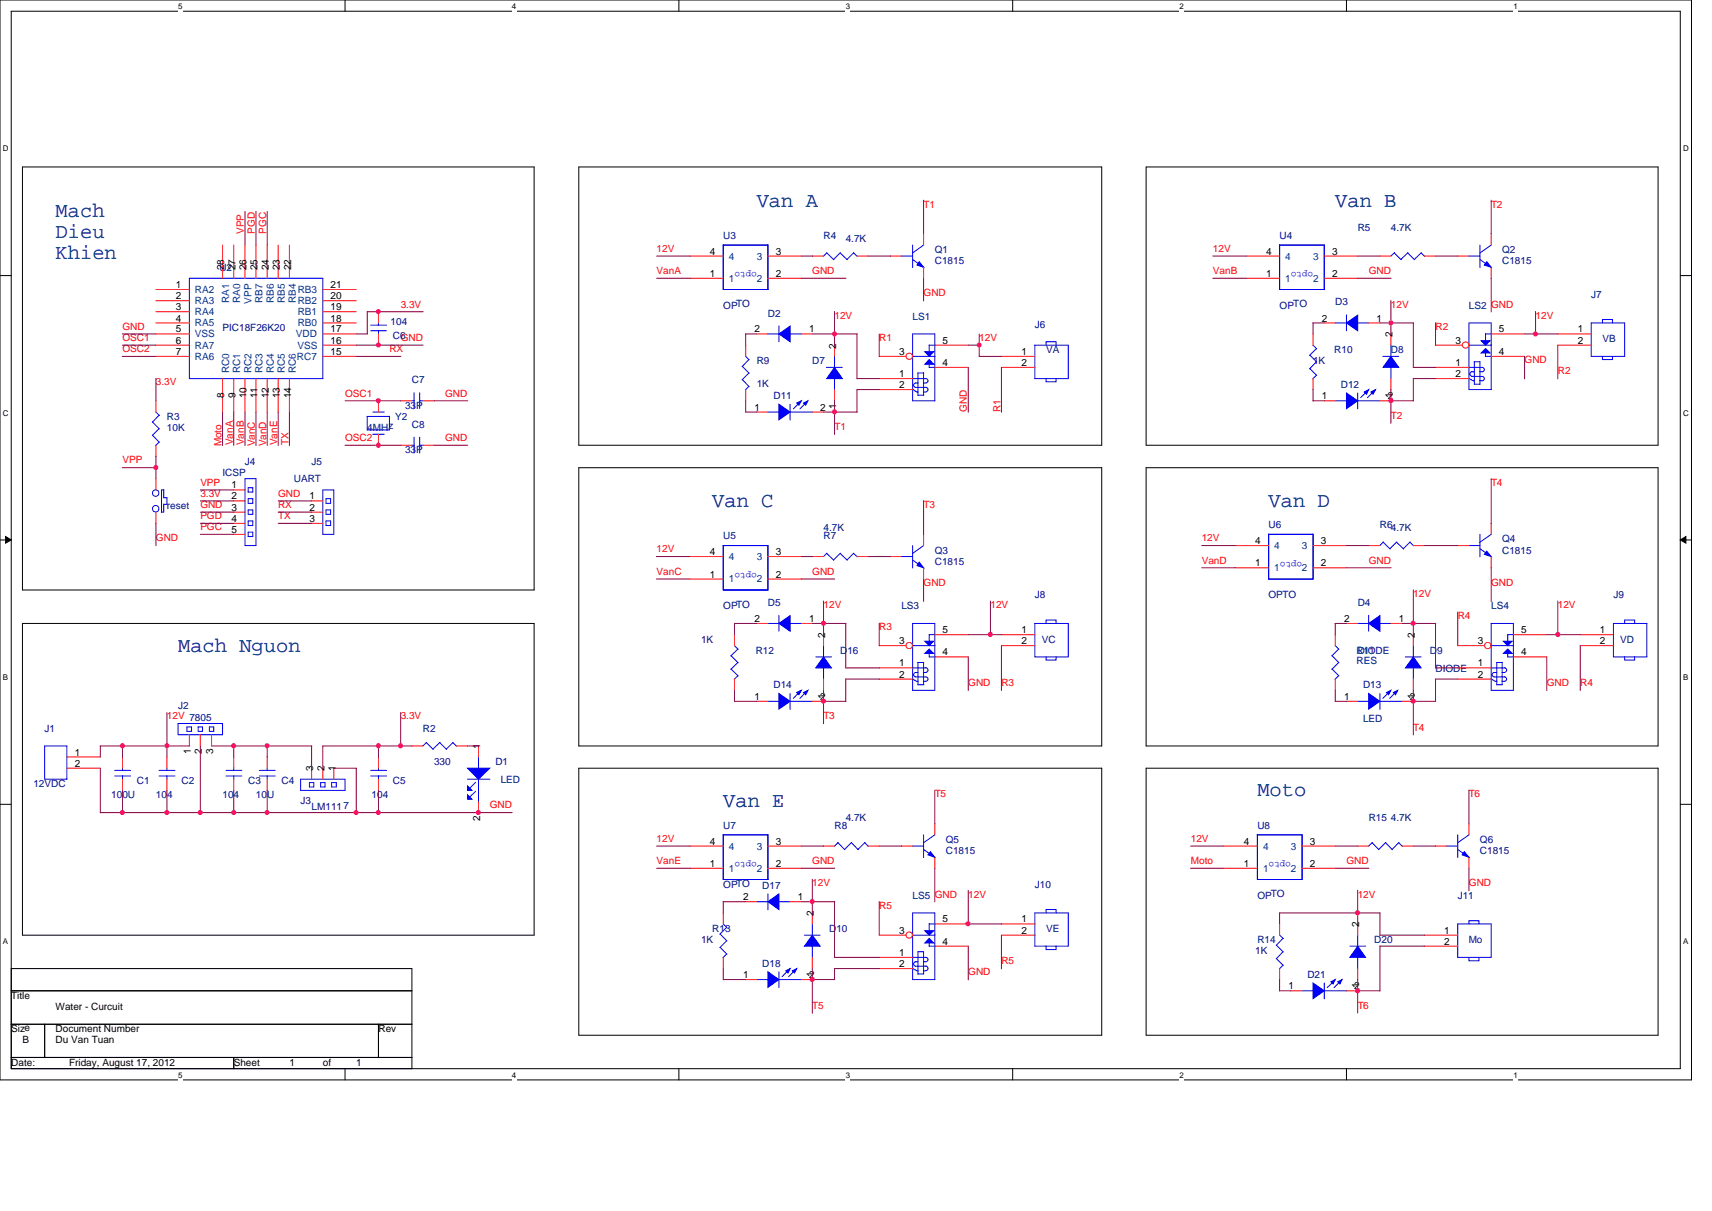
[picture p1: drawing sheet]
<svg xmlns="http://www.w3.org/2000/svg" width="297mm" height="210mm" viewBox="0 0 297 210" stroke-linecap="round" stroke-linejoin="round" font-family="sans-serif">
<defs><g id="words">
<g font-size="3.7" fill="#000080">
<text x="131.3" y="35.8">Van A</text>
<text x="231.6" y="35.8">Van B</text>
<text x="9.7" y="37.7">Mach</text>
<text x="9.7" y="41.3">Dieu</text>
<text x="9.7" y="44.9">Khien</text>
<text x="123.6" y="87.9">Van C</text>
<text x="220.1" y="87.9">Van D</text>
<text x="30.9" y="113">Mach Nguon</text>
<text x="125.5" y="140">Van E</text>
<text x="218.1" y="138.1">Moto</text>
</g>
<g font-size="1.7" fill="#f00">
<text x="160.2" y="36">T1</text>
<text x="258.7" y="36">T2</text>
<text x="42.3" y="40.6" transform="rotate(-90 42.3 40.6)">VPP</text>
<text x="44.2" y="40.6" transform="rotate(-90 44.2 40.6)">PGD</text>
<text x="46.2" y="40.6" transform="rotate(-90 46.2 40.6)">PGC</text>
<text x="113.9" y="43.7">12V</text>
<text x="113.9" y="47.5">VanA</text>
<text x="140.9" y="47.5">GND</text>
<text x="210.4" y="43.7">12V</text>
<text x="210.4" y="47.5">VanB</text>
<text x="237.4" y="47.5">GND</text>
<text x="69.5" y="53.3">3.3V</text>
<text x="160.2" y="51.4">GND</text>
<text x="241.3" y="53.3">12V</text>
<text x="258.7" y="53.3">GND</text>
<text x="21.3" y="57.2">GND</text>
<text x="21.3" y="59.1">OSC1</text>
<text x="69.5" y="59.1">GND</text>
<text x="144.8" y="55.3">12V</text>
<text x="152.5" y="59.1">R1</text>
<text x="169.9" y="59.1">12V</text>
<text x="249" y="57.2">R2</text>
<text x="266.4" y="55.3">12V</text>
<text x="21.3" y="61">OSC2</text>
<text x="67.6" y="61">RX</text>
<text x="264.5" y="63">GND</text>
<text x="270.3" y="64.9">R2</text>
<text x="27.1" y="66.8">3.3V</text>
<text x="59.9" y="68.8">OSC1</text>
<text x="77.2" y="68.8">GND</text>
<text x="167.8" y="71.5" transform="rotate(-90 167.8 71.5)">GND</text>
<text x="173.6" y="71.5" transform="rotate(-90 173.6 71.5)">R1</text>
<text x="38.4" y="77.4" transform="rotate(-90 38.4 77.4)">Moto</text>
<text x="40.4" y="77.2" transform="rotate(-90 40.4 77.2)">VanA</text>
<text x="42.3" y="77.2" transform="rotate(-90 42.3 77.2)">VanB</text>
<text x="44.2" y="77.4" transform="rotate(-90 44.2 77.4)">VanC</text>
<text x="46.2" y="77.4" transform="rotate(-90 46.2 77.4)">VanD</text>
<text x="48.1" y="77.2" transform="rotate(-90 48.1 77.2)">VanE</text>
<text x="50" y="77.2" transform="rotate(-90 50 77.2)">TX</text>
<text x="59.9" y="76.5">OSC2</text>
<text x="77.2" y="76.5">GND</text>
<text x="144.8" y="74.6">T1</text>
<text x="241.3" y="72.6">T2</text>
<text x="21.3" y="80.4">VPP</text>
<text x="34.8" y="84.2">VPP</text>
<text x="34.8" y="86.2">3.3V</text>
<text x="34.8" y="88.1">GND</text>
<text x="48.3" y="86.2">GND</text>
<text x="48.3" y="88.1">RX</text>
<text x="160.2" y="88.1">T3</text>
<text x="258.7" y="84.2">T4</text>
<text x="27.1" y="93.9">GND</text>
<text x="34.8" y="90">PGD</text>
<text x="34.8" y="92">PGC</text>
<text x="48.3" y="90">TX</text>
<text x="113.9" y="95.8">12V</text>
<text x="208.5" y="93.9">12V</text>
<text x="113.9" y="99.7">VanC</text>
<text x="140.9" y="99.7">GND</text>
<text x="160.2" y="101.6">GND</text>
<text x="208.5" y="97.8">VanD</text>
<text x="237.4" y="97.8">GND</text>
<text x="258.7" y="101.6">GND</text>
<text x="142.9" y="105.5">12V</text>
<text x="171.8" y="105.5">12V</text>
<text x="245.2" y="103.6">12V</text>
<text x="252.9" y="107.4">R4</text>
<text x="270.3" y="105.5">12V</text>
<text x="152.5" y="109.3">R3</text>
<text x="168" y="119">GND</text>
<text x="173.7" y="119">R3</text>
<text x="268.4" y="119">GND</text>
<text x="274.2" y="119">R4</text>
<text x="29" y="124.8">12V 7805</text>
<text x="69.5" y="124.8">3.3V</text>
<text x="142.9" y="124.8">T3</text>
<text x="245.2" y="126.7">T4</text>
<text x="85" y="140.2">GND</text>
<text x="162.2" y="138.3">T5</text>
<text x="254.8" y="138.3">T6</text>
<text x="113.9" y="146">12V</text>
<text x="113.9" y="149.9">VanE</text>
<text x="140.9" y="149.9">GND</text>
<text x="206.6" y="146">12V</text>
<text x="206.6" y="149.9">Moto</text>
<text x="233.6" y="149.9">GND</text>
<text x="140.9" y="153.7">12V</text>
<text x="162.2" y="155.7">GND</text>
<text x="168" y="155.7">12V</text>
<text x="235.5" y="155.7">12V</text>
<text x="254.8" y="153.7">GND</text>
<text x="152.5" y="157.6">R5</text>
<text x="173.7" y="167.2">R5</text>
<text x="168" y="169.2">GND</text>
<text x="140.9" y="175">T5</text>
<text x="235.5" y="175">T6</text>
</g>
<g font-size="1.7" fill="#000080">
<text x="125.5" y="41.4">U3</text>
<text x="142.9" y="41.4">R4</text>
<text x="146.7" y="42">4.7K</text>
<text x="222" y="41.4">U4</text>
<text x="235.5" y="40">R5</text>
<text x="241.3" y="40">4.7K</text>
<text x="38.1" y="47">U2</text>
<text x="162.2" y="43.9">Q1</text>
<text x="162.2" y="45.8">C1815</text>
<text x="260.6" y="43.9">Q2</text>
<text x="260.6" y="45.8">C1815</text>
<text x="125.5" y="53.6">OPTO</text>
<text x="222" y="53.6">OPTO</text>
<text x="231.6" y="53">D3</text>
<text x="254.8" y="53.6">LS2</text>
<text x="276.1" y="51.6">J7</text>
<text x="38.6" y="57.4">PIC18F26K20</text>
<text x="67.8" y="56.4">104</text>
<text x="68.2" y="58.8">C6</text>
<text x="133.2" y="54.9">D2</text>
<text x="158.3" y="55.5">LS1</text>
<text x="179.5" y="56.8">J6</text>
<text x="278" y="59.3">VB</text>
<text x="131.3" y="63.2">R9</text>
<text x="140.9" y="63.2">D7</text>
<text x="181.5" y="61.3">VA</text>
<text x="227.8" y="63.2">1K</text>
<text x="231.5" y="61.3">R10</text>
<text x="241.3" y="61.3">D8</text>
<text x="70.3" y="70.9">33P</text>
<text x="71.5" y="66.5">C7</text>
<text x="131.3" y="67.1">1K</text>
<text x="134.2" y="69.2">D11</text>
<text x="232.6" y="67.2">D12</text>
<text x="29" y="72.9">R3</text>
<text x="29" y="74.8">10K</text>
<text x="63.7" y="74.8">4MHz</text>
<text x="68.5" y="72.9">Y2</text>
<text x="71.5" y="74.2">C8</text>
<text x="38.6" y="82.5">ICSP</text>
<text x="42.5" y="80.6">J4</text>
<text x="51" y="83.7">UART</text>
<text x="54.1" y="80.6">J5</text>
<text x="70.3" y="78.6">33P</text>
<text x="29" y="88.3">reset</text>
<text x="125.5" y="93.5">U5</text>
<text x="142.9" y="93.5">R7</text>
<text x="142.9" y="92.2">4.7K</text>
<text x="220.1" y="91.6">U6</text>
<text x="239.4" y="91.6">R6</text>
<text x="241.3" y="92.2">4.7K</text>
<text x="260.6" y="94.1">Q4</text>
<text x="162.2" y="96">Q3</text>
<text x="162.2" y="97.9">C1815</text>
<text x="260.6" y="96">C1815</text>
<text x="125.5" y="105.7">OPTO</text>
<text x="133.2" y="105.1">D5</text>
<text x="156.4" y="105.7">LS3</text>
<text x="179.5" y="103.7">J8</text>
<text x="220.1" y="103.7">OPTO</text>
<text x="235.5" y="105.1">D4</text>
<text x="258.7" y="105.7">LS4</text>
<text x="279.9" y="103.7">J9</text>
<text x="121.6" y="111.5">1K</text>
<text x="131.1" y="113.4">R12</text>
<text x="145.8" y="113.4">D16</text>
<text x="180.7" y="111.5">VC</text>
<text x="235.3" y="113.4">R11</text>
<text x="235.5" y="113.4">DIODE</text>
<text x="248.1" y="113.4">D9</text>
<text x="281.1" y="111.5">VD</text>
<text x="134.2" y="119.4">D14</text>
<text x="235.3" y="115.1">RES</text>
<text x="236.5" y="119.4">D13</text>
<text x="249" y="116.5">DIODE</text>
<text x="30.9" y="123">J2</text>
<text x="236.5" y="125.1">LED</text>
<text x="7.7" y="126.9">J1</text>
<text x="73.4" y="126.9">R2</text>
<text x="5.8" y="136.5">12VDC</text>
<text x="23.7" y="136">C1</text>
<text x="31.5" y="136">C2</text>
<text x="43.1" y="136">C3</text>
<text x="48.9" y="136">C4</text>
<text x="68.2" y="136">C5</text>
<text x="75.3" y="132.7">330</text>
<text x="85.9" y="132.7">D1</text>
<text x="86.9" y="135.8">LED</text>
<text x="19.3" y="138.5">100U</text>
<text x="27.1" y="138.5">104</text>
<text x="38.6" y="138.5">104</text>
<text x="44.4" y="138.5">10U</text>
<text x="52.2" y="139.5">J3</text>
<text x="54.1" y="140.4">LM1117</text>
<text x="64.5" y="138.5">104</text>
<text x="125.5" y="143.7">U7</text>
<text x="144.8" y="143.7">R8</text>
<text x="146.7" y="142.3">4.7K</text>
<text x="218.1" y="143.7">U8</text>
<text x="237.4" y="142.3">R15</text>
<text x="241.3" y="142.3">4.7K</text>
<text x="164.1" y="146.2">Q5</text>
<text x="164.1" y="148.1">C1815</text>
<text x="256.8" y="146.2">Q6</text>
<text x="256.8" y="148.1">C1815</text>
<text x="125.5" y="153.9">OPTO</text>
<text x="132.2" y="154.1">D17</text>
<text x="158.3" y="155.8">LS5</text>
<text x="179.5" y="153.9">J10</text>
<text x="218.1" y="155.8">OPTO</text>
<text x="252.9" y="155.8">J11</text>
<text x="123.6" y="161.6">R13</text>
<text x="143.8" y="161.6">D10</text>
<text x="181.5" y="161.6">VE</text>
<text x="121.6" y="163.6">1K</text>
<text x="132.2" y="167.6">D18</text>
<text x="217.8" y="165.5">1K</text>
<text x="218.1" y="163.6">R14</text>
<text x="238.4" y="163.6">D20</text>
<text x="254.8" y="163.6">Mo</text>
<text x="226.8" y="169.5">D21</text>
</g>
<g font-size="1.7">
<text x="38.9" y="46.9" transform="rotate(-90 38.9 46.9)">28</text>
<text x="40.8" y="46.9" transform="rotate(-90 40.8 46.9)">27</text>
<text x="42.8" y="46.9" transform="rotate(-90 42.8 46.9)">26</text>
<text x="44.7" y="46.9" transform="rotate(-90 44.7 46.9)">25</text>
<text x="46.6" y="46.9" transform="rotate(-90 46.6 46.9)">24</text>
<text x="48.5" y="46.9" transform="rotate(-90 48.5 46.9)">23</text>
<text x="50.5" y="46.9" transform="rotate(-90 50.5 46.9)">22</text>
<text x="123.1" y="44.2">4</text>
<text x="134.6" y="44.2">3</text>
<text x="219.7" y="44.2">4</text>
<text x="231.1" y="44.2">3</text>
<text x="30.5" y="50">1</text>
<text x="30.5" y="51.9">2</text>
<text x="30.5" y="53.8">3</text>
<text x="57.4" y="53.8">19</text>
<text x="57.4" y="51.9">20</text>
<text x="57.4" y="50">21</text>
<text x="123.1" y="48">1</text>
<text x="134.6" y="48">2</text>
<text x="219.7" y="48">1</text>
<text x="231.1" y="48">2</text>
<text x="30.5" y="55.8">4</text>
<text x="30.5" y="57.7">5</text>
<text x="30.5" y="59.6">6</text>
<text x="57.4" y="59.6">16</text>
<text x="57.4" y="57.7">17</text>
<text x="57.4" y="55.8">18</text>
<text x="130.9" y="57.7">2</text>
<text x="140.4" y="57.7">1</text>
<text x="163.5" y="59.6">5</text>
<text x="229.3" y="55.8">2</text>
<text x="238.8" y="55.8">1</text>
<text x="241.6" y="58.5" transform="rotate(-90 241.6 58.5)">2</text>
<text x="252.5" y="59.6">3</text>
<text x="260.1" y="57.7">5</text>
<text x="273.7" y="57.7">1</text>
<text x="273.7" y="59.6">2</text>
<text x="30.5" y="61.6">7</text>
<text x="57.4" y="61.6">15</text>
<text x="145.1" y="60.5" transform="rotate(-90 145.1 60.5)">2</text>
<text x="156" y="61.6">3</text>
<text x="156" y="65.4">1</text>
<text x="163.5" y="63.5">4</text>
<text x="177.2" y="61.6">1</text>
<text x="177.2" y="63.5">2</text>
<text x="252.5" y="63.5">1</text>
<text x="252.5" y="65.4">2</text>
<text x="260.1" y="61.6">4</text>
<text x="38.9" y="69" transform="rotate(-90 38.9 69)">8</text>
<text x="40.8" y="69" transform="rotate(-90 40.8 69)">9</text>
<text x="42.8" y="69" transform="rotate(-90 42.8 69)">10</text>
<text x="44.7" y="69" transform="rotate(-90 44.7 69)">11</text>
<text x="46.6" y="69" transform="rotate(-90 46.6 69)">12</text>
<text x="48.5" y="69" transform="rotate(-90 48.5 69)">13</text>
<text x="50.5" y="69" transform="rotate(-90 50.5 69)">14</text>
<text x="130.9" y="71.2">1</text>
<text x="142.3" y="71.2">2</text>
<text x="145.1" y="71" transform="rotate(-90 145.1 71)">1</text>
<text x="156" y="67.3">2</text>
<text x="229.3" y="69.3">1</text>
<text x="240.7" y="69.3">2</text>
<text x="241.6" y="69" transform="rotate(-90 241.6 69)">1</text>
<text x="40.2" y="84.7">1</text>
<text x="40.2" y="86.6">2</text>
<text x="40.2" y="88.6">3</text>
<text x="53.7" y="86.6">1</text>
<text x="53.7" y="88.6">2</text>
<text x="40.2" y="90.5">4</text>
<text x="40.2" y="92.4">5</text>
<text x="53.7" y="90.5">3</text>
<text x="217.8" y="94.4">4</text>
<text x="229.2" y="94.4">3</text>
<text x="123.1" y="100.2">1</text>
<text x="123.1" y="96.3">4</text>
<text x="134.6" y="100.2">2</text>
<text x="134.6" y="96.3">3</text>
<text x="217.8" y="98.2">1</text>
<text x="229.2" y="98.2">2</text>
<text x="130.9" y="107.9">2</text>
<text x="140.4" y="107.9">1</text>
<text x="233.2" y="107.9">2</text>
<text x="242.7" y="107.9">1</text>
<text x="143.2" y="110.6" transform="rotate(-90 143.2 110.6)">2</text>
<text x="156" y="111.7">3</text>
<text x="163.5" y="109.8">5</text>
<text x="163.5" y="113.7">4</text>
<text x="177.2" y="109.8">1</text>
<text x="177.2" y="111.7">2</text>
<text x="245.5" y="110.6" transform="rotate(-90 245.5 110.6)">2</text>
<text x="256.4" y="111.7">3</text>
<text x="263.9" y="109.8">5</text>
<text x="263.9" y="113.7">4</text>
<text x="277.6" y="109.8">1</text>
<text x="277.6" y="111.7">2</text>
<text x="156" y="115.6">1</text>
<text x="156" y="117.5">2</text>
<text x="256.4" y="115.6">1</text>
<text x="256.4" y="117.5">2</text>
<text x="130.9" y="121.4">1</text>
<text x="142.3" y="121.4">2</text>
<text x="143.2" y="121.2" transform="rotate(-90 143.2 121.2)">1</text>
<text x="233.2" y="121.4">1</text>
<text x="244.6" y="121.4">2</text>
<text x="245.5" y="121.2" transform="rotate(-90 245.5 121.2)">1</text>
<text x="13" y="131">1</text>
<text x="33.1" y="130.8" transform="rotate(-90 33.1 130.8)">1</text>
<text x="35" y="130.8" transform="rotate(-90 35 130.8)">2</text>
<text x="37" y="130.8" transform="rotate(-90 37 130.8)">3</text>
<text x="83.3" y="129.9" transform="rotate(-90 83.3 129.9)">1</text>
<text x="13" y="133">2</text>
<text x="54.3" y="133.8" transform="rotate(-90 54.3 133.8)">3</text>
<text x="56.3" y="133.8" transform="rotate(-90 56.3 133.8)">2</text>
<text x="58.2" y="133.8" transform="rotate(-90 58.2 133.8)">1</text>
<text x="83.3" y="142.4" transform="rotate(-90 83.3 142.4)">2</text>
<text x="123.1" y="146.5">4</text>
<text x="134.6" y="146.5">3</text>
<text x="215.8" y="146.5">4</text>
<text x="227.2" y="146.5">3</text>
<text x="123.1" y="150.3">1</text>
<text x="134.6" y="150.3">2</text>
<text x="215.8" y="150.3">1</text>
<text x="227.2" y="150.3">2</text>
<text x="128.9" y="156.1">2</text>
<text x="138.4" y="156.1">1</text>
<text x="141.2" y="158.9" transform="rotate(-90 141.2 158.9)">2</text>
<text x="156" y="161.9">3</text>
<text x="163.5" y="160">5</text>
<text x="177.2" y="160">1</text>
<text x="177.2" y="161.9">2</text>
<text x="235.8" y="160.8" transform="rotate(-90 235.8 160.8)">2</text>
<text x="250.6" y="161.9">1</text>
<text x="156" y="165.8">1</text>
<text x="156" y="167.7">2</text>
<text x="163.5" y="163.8">4</text>
<text x="250.6" y="163.8">2</text>
<text x="1.9" y="173.2">Title</text>
<text x="128.9" y="169.6">1</text>
<text x="140.4" y="169.6">2</text>
<text x="141.2" y="169.4" transform="rotate(-90 141.2 169.4)">1</text>
<text x="223.6" y="171.6">1</text>
<text x="234.9" y="171.6">2</text>
<text x="235.8" y="171.4" transform="rotate(-90 235.8 171.4)">1</text>
<text x="1.9" y="179">Size</text>
<text x="9.7" y="175.1">Water - Curcuit</text>
<text x="9.7" y="179">Document Number</text>
<text x="65.7" y="179">Rev</text>
<text x="1.9" y="184.8">Date:</text>
<text x="3.9" y="180.9">B</text>
<text x="9.7" y="180.9">Du Van Tuan</text>
<text x="12" y="184.8">Friday, August 17, 2012</text>
<text x="40.6" y="184.8">Sheet</text>
<text x="50.2" y="184.8">1</text>
<text x="56" y="184.8">of</text>
<text x="61.8" y="184.8">1</text>
</g>
<g font-size="1.7" fill="#004080">
<text x="126.4" y="45">4</text>
<text x="131.3" y="45">3</text>
<text x="223" y="45">4</text>
<text x="227.8" y="45">3</text>
<text x="33.8" y="50.8">RA2</text>
<text x="33.8" y="52.8">RA3</text>
<text x="39.7" y="52.6" transform="rotate(-90 39.7 52.6)">RA1</text>
<text x="41.7" y="52.6" transform="rotate(-90 41.7 52.6)">RA0</text>
<text x="43.6" y="52.7" transform="rotate(-90 43.6 52.7)">VPP</text>
<text x="45.5" y="52.6" transform="rotate(-90 45.5 52.6)">RB7</text>
<text x="47.5" y="52.6" transform="rotate(-90 47.5 52.6)">RB6</text>
<text x="49.4" y="52.6" transform="rotate(-90 49.4 52.6)">RB5</text>
<text x="51.3" y="52.6" transform="rotate(-90 51.3 52.6)">RB4</text>
<text x="51.6" y="52.8">RB2</text>
<text x="51.6" y="50.8">RB3</text>
<text x="126.4" y="48.9">1</text>
<text x="131.3" y="48.9">2</text>
<text x="223" y="48.9">1</text>
<text x="227.8" y="48.9">2</text>
<text x="33.8" y="54.7">RA4</text>
<text x="33.8" y="56.6">RA5</text>
<text x="33.8" y="58.5">VSS</text>
<text x="51.4" y="58.5">VDD</text>
<text x="51.6" y="56.6">RB0</text>
<text x="51.6" y="54.7">RB1</text>
<text x="33.8" y="60.5">RA7</text>
<text x="33.8" y="62.4">RA6</text>
<text x="39.7" y="64.7" transform="rotate(-90 39.7 64.7)">RC0</text>
<text x="41.7" y="64.7" transform="rotate(-90 41.7 64.7)">RC1</text>
<text x="43.6" y="64.7" transform="rotate(-90 43.6 64.7)">RC2</text>
<text x="45.5" y="64.7" transform="rotate(-90 45.5 64.7)">RC3</text>
<text x="47.5" y="64.7" transform="rotate(-90 47.5 64.7)">RC4</text>
<text x="49.4" y="64.7" transform="rotate(-90 49.4 64.7)">RC5</text>
<text x="51.3" y="64.7" transform="rotate(-90 51.3 64.7)">RC6</text>
<text x="51.5" y="62.4">RC7</text>
<text x="51.6" y="60.5">VSS</text>
<text x="221.1" y="95.2">4</text>
<text x="225.8" y="95.2">3</text>
<text x="126.4" y="101">1</text>
<text x="126.4" y="97.1">4</text>
<text x="131.3" y="101">2</text>
<text x="131.3" y="97.1">3</text>
<text x="221.1" y="99.1">1</text>
<text x="225.8" y="99.1">2</text>
<text x="126.4" y="147.3">4</text>
<text x="131.3" y="147.3">3</text>
<text x="219.1" y="147.3">4</text>
<text x="223.9" y="147.3">3</text>
<text x="126.4" y="151.2">1</text>
<text x="131.3" y="151.2">2</text>
<text x="219.1" y="151.2">1</text>
<text x="223.9" y="151.2">2</text>
</g>
<g font-size="1.7" fill="#00f">
<text x="131.3" y="47.2" transform="rotate(-180 131.3 47.2)">opto</text>
<text x="227.8" y="47.2" transform="rotate(-180 227.8 47.2)">opto</text>
<text x="131.3" y="99.3" transform="rotate(-180 131.3 99.3)">opto</text>
<text x="225.9" y="97.4" transform="rotate(-180 225.9 97.4)">opto</text>
<text x="131.3" y="149.5" transform="rotate(-180 131.3 149.5)">opto</text>
<text x="223.9" y="149.5" transform="rotate(-180 223.9 149.5)">opto</text>
</g>
<g font-size="1.4">
<text x="30.9" y="1.6">5</text>
<text x="88.8" y="1.6">4</text>
<text x="146.7" y="1.6">3</text>
<text x="204.6" y="1.6">2</text>
<text x="262.6" y="1.6">1</text>
<text x=".5" y="26.3">D</text>
<text x="292" y="26.3">D</text>
<text x=".5" y="72.1">C</text>
<text x="292" y="72.1">C</text>
<text x=".5" y="117.9">B</text>
<text x="292" y="117.9">B</text>
<text x=".5" y="163.8">A</text>
<text x="292" y="163.8">A</text>
<text x="30.9" y="186.9">5</text>
<text x="88.8" y="186.9">4</text>
<text x="146.7" y="186.9">3</text>
<text x="204.6" y="186.9">2</text>
<text x="262.6" y="186.9">1</text>
</g>
</g></defs>
<path d="M0 0h293.5v187.3h-293.5zM1.9 1.9h289.6v183.4h-289.6z" fill="none" stroke="#000" stroke-width=".17"/>
<g fill="#fff">
<path d="M30.9 .2h.7v1.8h-.7z"/>
<path d="M30.9 185.5h.7v1.8h-.7z"/>
</g>
<path d="M59.9 0v1.9M59.9 185.3v2" fill="none" stroke="#000" stroke-width=".17"/>
<g fill="#fff">
<path d="M88.8 .2h.7v1.8h-.7z"/>
<path d="M88.8 185.5h.7v1.8h-.7z"/>
</g>
<path d="M117.8 0v1.9M117.8 185.3v2" fill="none" stroke="#000" stroke-width=".17"/>
<g fill="#fff">
<path d="M146.7 .2h.7v1.8h-.7z"/>
<path d="M146.7 185.5h.7v1.8h-.7z"/>
</g>
<path d="M175.7 0v1.9M175.7 185.3v2" fill="none" stroke="#000" stroke-width=".17"/>
<g fill="#fff">
<path d="M204.6 .2h.8v1.8h-.8z"/>
<path d="M204.6 185.5h.8v1.8h-.8z"/>
</g>
<path d="M233.6 0v1.9M233.6 185.3v2" fill="none" stroke="#000" stroke-width=".17"/>
<g fill="#fff">
<path d="M262.6 .2h.7v1.8h-.7z"/>
<path d="M262.6 185.5h.7v1.8h-.7z"/>
<path d="M.5 24.8h1.1v1.8h-1.1z"/>
<path d="M292 24.8h1.1v1.8h-1.1z"/>
<path d="M.5 70.7h1.1v1.8h-1.1z"/>
<path d="M292 70.7h1.1v1.8h-1.1z"/>
</g>
<path d="M0 47.8h1.9M291.5 47.8h2" fill="none" stroke="#000" stroke-width=".17"/>
<g fill="#fff">
<path d="M.5 116.5h1.1v1.8h-1.1z"/>
<path d="M292 116.5h1.1v1.8h-1.1z"/>
</g>
<path d="M0 93.6h1.9M291.5 93.6h2" fill="none" stroke="#000" stroke-width=".17"/>
<path d="M1 93l.9 .6-.9 .6zM291.5 93.6l1-.6v1.2z" fill="#000" stroke="#000" stroke-width=".17"/>
<g fill="#fff">
<path d="M.5 162.4h1.1v1.8h-1.1z"/>
<path d="M292 162.4h1.1v1.8h-1.1z"/>
</g>
<g fill="none" stroke="#000" stroke-width=".17">
<path d="M3.9 29h88.8v73.3h-88.8zM100.4 29h90.7v48.2h-90.7zM198.8 29h88.9v48.2h-88.9zM100.4 81.1h90.7v48.3h-90.7zM198.8 81.1h88.9v48.3h-88.9zM3.9 108.1h88.8v54.1h-88.8zM0 139.5h1.9M100.4 133.2h90.7v46.3h-90.7zM198.8 133.2h88.9v46.3h-88.9zM291.5 139.5h2M1.9 168h69.6v17.3h-69.6zM1.9 171.8h69.6"/>
<path d="M1.9 177.6h69.6M7.7 177.6v5.8M65.7 177.6v5.8M1.9 183.4h69.6M40.6 183.4v1.9"/>
</g>
<g fill="none" stroke="#00f" stroke-width=".17">
<path d="M32.9 48.3h23.1v17.4h-23.1zM64.3 57.4h2.8M64.3 56.4h2.8M65.7 56v.4M65.7 57.3v.6M125.4 42.5h7.8M125.5 42.5h7.7v7.7h-7.7zM125.5 42.5v7.7h7.8M133.2 57.9h1.9M133.2 42.5v7.7M135.1 56.5v2.8M137 57.9h2"/>
<path d="M143.4 43.9l1.3 1.1M143.5 43.8l-.6 .6M145.8 43.9l1.2 1.1M145.8 43.8l-1.2 1.2M148.1 43.9l.6 .5M148.1 43.8l-1.2 1.2M156.3 44.4h2M158.3 57.9h3.9v11.6h-3.9zM158.3 42.5v3.9M158.3 45l2 1.4M160.2 42.5l-1.9 1.4M161.2 59.8v1.2"/>
<path d="M161.2 59.9h1M179.5 59.9h5.8v5.8h-5.8zM181.5 59.9v-.6h1.7v.6M222 42.5h7.7M222 42.5h7.7v7.7h-7.7zM222 42.5v7.7h7.8M227.8 59.9l.6 .6M229.7 42.5v7.7M231.6 56h2M233.6 54.6v2.8M235.5 56h1.9M241.3 59.8v2"/>
<path d="M241.9 43.9l1.2 1.1M241.9 43.8l-.6 .6M244.2 43.9l1.2 1.1M244.3 43.8l-1.3 1.2M246.5 43.9l.6 .5M246.6 43.8l-1.2 1.2M254.8 44.4h2M254.8 56h3.9v11.6h-3.9zM254.8 59.9h3.9M256.8 42.5v3.9M256.8 45l1.9 1.4M257.7 57.9h1"/>
<path d="M257.7 57.9v1.2M258.7 42.5l-2 1.4M276.1 56h5.8v5.8h-5.8zM278 56v-.6h1.7v.6M26.5 73.2l1.1 1.2M26.5 75.5l1.1 1.2M27.1 71.5l.5 .6M27.6 72l-1.2 1.2M27.6 74.3l-1.2 1.2M27.6 76.7l-.6 .6M63.7 72.2h3.9M63.7 74.5h3.9"/>
<path d="M63.7 72.2v2.4M64.7 71.5h2M64.7 75.3h2M67.6 72.2v2.3M71.5 69.5h.4M71.5 77.2h.4M71.8 68.1v2.8M71.8 75.8v2.8M72.8 69.5h.6M72.8 77.2h.6M72.8 68.1v2.8M72.8 75.8v2.8"/>
<path d="M128.8 63.5l1.2 1.2M128.8 65.8l1.2 1.3M129.4 61.8l.6 .6M129.9 62.4l-1.2 1.2M129.9 64.7l-1.2 1.2M129.9 67l-.6 .6M133.2 71.5h2M137.1 70.1v2.8M137.1 71.5h3.9M138.8 69.7l-1.2 1.2M140 69.7l-1.2 1.2M143.4 63.7h2.7"/>
<path d="M144.8 61.8v1.9M144.8 65.6v2M158.3 65.7h2.4M158.3 61.8h3.9M158.3 67.5l.4 .3M158.8 67.8l.3 .2M158.8 66.4h.5M158.9 66.4a.38 .38 0 0 0-.4 .4 .38 .38 0 0 0 .4 .4h1.8M159.1 68h.2M159.2 64.7h1M159.3 64.7v3.9M159.3 68.5h1"/>
<path d="M160.2 68h.4M160.2 64.6v3.9M160.6 65.7a.38 .38 0 0 1 .4 .3 .38 .38 0 0 1-.4 .4h-.4M160.6 67.2a.4 .4 0 0 1 .4 .4 .4 .4 0 0 1-.4 .4M161.2 63.2v.6M161.2 63.7h1M181.5 65.7v.5h1.7v-.5M227.2 61.6l1.2 1.2M227.2 63.9l1.2 1.2M228.4 60.5l-1.2 1.1M228.4 62.7l-1.2 1.3M228.4 65.1l-.6 .6"/>
<path d="M231.6 69.5h2M235.5 68.2v2.7M235.5 69.5h3.9M237.3 67.8l-1.2 1.2M238.4 67.8l-1.2 1.2M239.9 61.8h2.8M241.3 63.7v2M254.8 65.7l.4 .2M254.8 63.7h2.4M255.3 65.8l.2 .2h.3M255.4 64.5h.4M255.4 64.5a.4 .4 0 0 0-.4 .4 .4 .4 0 0 0 .4 .4h1.8"/>
<path d="M255.7 62.7h1.1M255.8 62.7v4M255.8 66.6h1M256.8 62.7v3.9M257.1 63.7a.38 .38 0 0 1 .4 .4 .38 .38 0 0 1-.4 .4h-.4M257.1 65.3a.38 .38 0 0 1 .4 .4 .38 .38 0 0 1-.4 .3h-.4M257.7 61.8h1M257.7 61.2v.6M278 61.8v.6h1.7v-.6M28.4 86.3h.6M28.4 84.9v1.4M28.4 87.4v1.4h-.4"/>
<path d="M28.4 87.5h.6M28.4 85h-.4v3.9M29 86.3v1.2M42.5 83h1.9v11.6h-1.9zM43.1 86.5h.8v.8h-.8zM43.1 88.4h.8v.8h-.8zM43.1 90.3h.8v.8h-.8zM43.1 84.6h.8v.7h-.8zM43.1 92.3h.8v.7h-.8zM56 85h1.9v7.7h-1.9zM56.6 86.5h.8v.8h-.8zM56.6 88.4h.8v.8h-.8z"/>
<path d="M56.6 90.3h.8v.8h-.8zM125.4 94.6h7.8v7.7M125.5 94.6h7.7v7.7h-7.7zM125.5 94.6v7.7h7.8M143.4 96l1.3 1.2M143.5 95.9l-.6 .6M145.8 96l1.2 1.2M145.8 95.9l-1.2 1.2M148.1 96l.6 .6M148.1 95.9l-1.2 1.2M156.3 96.5h2M158.3 94.6v3.9"/>
<path d="M158.3 97.1l2 1.4M160.2 94.6l-1.9 1.4M220 92.7h7.8M220.1 92.7h7.7v7.7h-7.7zM220.1 92.6v7.8h7.7M227.8 92.6v7.8M239.9 94l1.3 1.2M240 94l-.6 .6M242.3 94l1.2 1.2M242.3 94l-1.2 1.2M244.6 94l.6 .7M244.6 94l-1.1 1.2"/>
<path d="M254.8 94.6h2M256.8 95.2l1.9 1.4M256.8 92.7v3.9M258.7 92.7l-2 1.4M126.8 113.7l1.3 1.2M126.8 116l1.3 1.2M127.4 112l.7 .6M128 112.6l-1.2 1.1M128 114.9l-1.2 1.2M128 117.2l-.6 .6M133.2 108.1h1.9M135.1 106.7v2.8"/>
<path d="M137 108.1h2M138.8 119.9l-1.2 1.2M140 119.9l-1.2 1.2M141.5 113.9h2.8M142.9 111.9v2M142.9 115.8v2M158.3 117.8l.4 .2M158.3 108.1h3.9v11.6h-3.9zM158.3 112h3.9M158.3 115.8h2.4M158.8 118l.1 .1 .4 .1M158.8 116.6h.5"/>
<path d="M158.9 116.6a.38 .38 0 0 0-.4 .4 .38 .38 0 0 0 .4 .4h1.8M159.2 114.9h1M159.3 114.9v3.9M159.3 118.7h1M160.2 114.9v3.8M160.6 115.8a.4 .4 0 0 1 .4 .4 .4 .4 0 0 1-.4 .4h-.4M160.6 117.4a.38 .38 0 0 1 .4 .4 .38 .38 0 0 1-.4 .4h-.4M161.2 110v1.2M161.2 113.3v.7M161.2 110.1h1M161.2 113.9h1M179.5 108.1h5.8v5.8h-5.8z"/>
<path d="M181.5 108.1v-.6h1.7v.6M181.5 113.9v.6h1.7v-.6M231.1 113.7l1.2 1.2M231.1 116l1.2 1.2M231.6 112l.7 .6M232.2 112.6l-1.1 1.1M232.2 114.9l-1.1 1.2M232.2 117.2l-.6 .6M235.5 108.1h1.9M237.4 106.7v2.8M239.4 108.1h1.9M241.1 119.9l-1.2 1.2"/>
<path d="M242.3 119.9l-1.2 1.2M243.8 113.9h2.7M245.2 111.9v2M245.2 115.8v2M258.7 117.8l.3 .2M258.7 108.1h3.9v11.6h-3.9zM258.7 112h3.9M258.7 115.8h2.4M259.1 118l.2 .1 .4 .1M259.2 116.6h.5M259.2 116.6a.38 .38 0 0 0-.4 .4 .38 .38 0 0 0 .4 .4h1.9M259.6 114.9h1"/>
<path d="M259.7 118.7h.9M259.7 114.9v3.9M260.6 116.6h.4M260.6 114.9v3.8M261 117.4a.38 .38 0 0 1 .4 .4 .38 .38 0 0 1-.4 .4h-.4M261 115.8a.4 .4 0 0 1 .4 .4 .4 .4 0 0 1-.4 .4M261.6 110.1h1M261.6 113.9h1M261.6 110v1.2M261.6 113.3v.7M279.9 108.1h5.8v5.8h-5.8zM281.9 108.1v-.6h1.7v.6"/>
<path d="M281.9 113.9v.6h1.7v-.6M7.7 129.4h3.9v5.7h-3.9zM19.9 134.6h2.7M19.9 133.6h2.7M21.3 133.2v.4M21.3 134.5v.6M27.6 134.6h2.8M27.6 133.6h2.8M29 133.2v.4M29 134.5v.6M30.9 125.5h7.7v1.9h-7.7zM32.4 126.1h.8v.7h-.8z"/>
<path d="M34.4 126.1h.7v.7h-.7zM36.3 126.1h.8v.7h-.8zM39.2 134.6h2.8M39.2 133.6h2.8M40.6 133.2v.4M40.6 134.5v.6M45 134.6h2.8M45 133.6h2.8M46.4 133.2v.4M46.4 134.5v.6M52.2 135.1h7.7v2h-7.7zM53.7 135.7h.7v.8h-.7z"/>
<path d="M55.6 135.7h.8v.8h-.8zM57.5 135.7h.8v.8h-.8zM64.3 134.6h2.8M64.3 133.6h2.8M65.7 133.2v.4M65.7 134.5v.6M74 128.7l-.6 .7M76.3 128.8l1.2 1.2M76.3 128.7l-1.2 1.3-1.1-1.2M78.6 128.8l.6 .6M78.6 128.7l-1.2 1.2M81.1 135.1h3.9"/>
<path d="M82.5 135.7l-1 1M82.5 137.2l-1 1M83 131.3v2M83 135.1v4M133.2 121.6h2M137.1 121.6h3.9M137.1 120.3v2.7M235.5 121.6h2M239.4 120.3v2.7M239.4 121.6h3.9M125.4 144.8h7.8M125.5 144.8h7.7v7.7h-7.7z"/>
<path d="M125.5 144.7v7.8h7.8M131.2 156.4h2M133.2 144.7v7.8M133.2 155v2.8M135.1 156.4h2M145.4 146.1l1.2 1.3M145.4 146.1l-.6 .6M147.7 146.1l1.2 1.3M147.7 146.1l-1.2 1.2M150 146.1l.6 .7M150.1 146.1l-1.3 1.2M158.3 146.7h1.9"/>
<path d="M158.3 158.3h3.9v11.6h-3.9zM160.2 144.8v3.9M160.2 147.3l2 1.4M162.2 144.8l-2 1.4M179.5 158.3h5.8v5.8h-5.8zM181.5 158.3v-.6h1.7v.6M218.1 144.8h7.8M218.1 144.8h7.8v7.7h-7.8zM218.1 144.7v7.8h7.8M225.9 144.7v7.8M238 146.1l1.2 1.3M238.1 146.1l-.7 .6"/>
<path d="M240.4 146.1l1.2 1.3M240.4 146.1l-1.2 1.2M242.7 146.1l.6 .7M242.7 146.1l-1.2 1.2M250.9 146.7h2M252.9 144.8v3.9M252.9 147.3l2 1.4M254.8 144.8l-1.9 1.4M124.9 162l1.2 1.2M124.9 164.3l1.2 1.2M125.5 160.2l.6 .7M126.1 160.8l-1.2 1.2"/>
<path d="M126.1 163.2l-1.2 1.1M126.1 165.4l-.7 .7M131.3 169.9h2M135.1 169.9h4M135.1 168.5v2.8M136.9 168.1l-1.2 1.3M138 168.1l-1.2 1.3M139.5 162.2h2.8M140.9 160.2v2M140.9 164v2M158.3 168l.3 .2M158.3 162.2h3.9"/>
<path d="M158.3 166h2.4M158.8 168.1l.3 .2M158.8 166.8h.5M158.9 166.8a.38 .38 0 0 0-.4 .4 .38 .38 0 0 0 .4 .4h1.8M159.1 168.4h.2M159.2 165.1h1M159.3 165.1v3.9M159.3 168.9h1M160.2 168.4h.4M160.2 165v3.9M160.6 166a.38 .38 0 0 1 .4 .4 .38 .38 0 0 1-.4 .4h-.4M160.6 167.5a.4 .4 0 0 1 .4 .4 .4 .4 0 0 1-.4 .4"/>
<path d="M161.2 160.2v1.2M161.2 163.5v.6M161.2 160.2h1M161.2 164.1h1M181.5 164.1v.6h1.7v-.6M221.4 163.9l1.2 1.2M221.4 166.2l1.2 1.2M222 162.2l.6 .6M222.6 162.7l-1.2 1.3M222.6 165.1l-1.2 1.2M222.6 167.4l-.6 .6M225.9 171.8h1.9"/>
<path d="M229.7 170.5v2.7M229.7 171.8h3.9M231.5 170.1l-1.2 1.2M232.6 170.1l-1.2 1.2M234.2 164.1h2.7M235.5 162.1v2M235.5 166v2M252.9 160.2h5.8v5.8h-5.8zM254.8 160.2v-.5h1.8v.5M254.8 166v.6h1.8v-.6"/>
<circle cx="27" cy="88.2" r=".56"/>
<circle cx="27" cy="85.5" r=".56"/>
</g>
<g fill="none" stroke="#f00" stroke-width=".17">
<path d="M27.1 50.2h5.8M27.1 52.2h5.8M27.1 54.1h5.8M27.1 56h5.8M27.1 57.9h5.8M27.1 59.9h5.8M38.6 42.5v5.8M40.6 42.5v5.8M42.5 42.5v5.8M44.4 42.5v5.8M46.4 42.5v5.8M48.3 42.5v5.8"/>
<path d="M50.2 42.5v5.8M56 50.2h5.8M56 52.2h5.8M56 54.1h5.8M56 56h5.8M56 57.9h5.8M56 59.9h5.8M65.7 54.1v1.9M65.7 57.9v2M119.7 48.3h5.8M119.7 44.4h5.8M129.4 59.9v1.9"/>
<path d="M131.3 57.9h1.9M133.2 48.3h5.8M133.2 44.4h5.8M139 57.9h1.9M140.9 44.4h2M144.8 59.9v1.9M148.7 44.4h1.9M154.4 44.4h2M160.2 40.6v1.9M160.2 46.4v1.9M162.2 59.9h5.8M216.2 48.3h5.8"/>
<path d="M216.2 44.4h5.8M227.8 57.9v2M229.7 48.3h5.8M229.7 44.4h5.8M229.7 56h1.9M237.4 56h2M239.4 44.4h1.9M241.3 57.9v2M247.1 44.4h1.9M249 59.9h4.7M252.9 44.4h1.9M258.7 40.6v1.9"/>
<path d="M258.7 46.4v1.9M258.7 57.9h5.8M270.3 57.9h5.8M270.3 59.9h5.8M27.1 61.8h5.8M27.1 69.5v2M27.1 77.2v2M38.6 65.7v5.8M40.6 65.7v5.8M42.5 65.7v5.8M44.4 65.7v5.8M46.4 65.7v5.8"/>
<path d="M48.3 65.7v5.8M50.2 65.7v5.8M56 61.8h5.8M65.7 69.5v2M65.7 75.3v1.9M69.5 69.5h2M69.5 77.2h2M73.4 69.5h1.9M73.4 77.2h1.9M129.4 67.6v1.9M131.3 71.5h1.9M140.9 71.5h2"/>
<path d="M144.8 67.6v1.9M152.5 61.8h4.7M152.5 65.7h5.8M152.5 67.6h5.8M162.2 63.7h5.8M173.7 61.8h5.8M173.7 63.7h5.8M227.8 65.7v1.9M229.7 69.5h1.9M239.4 69.5h1.9M241.3 65.7v1.9M249 63.7h5.8"/>
<path d="M249 65.7h5.8M258.7 61.8h5.8M27.1 83v2M27.1 88.8v2M40.6 86.9h1.9M40.6 88.8h1.9M40.6 90.8h1.9M40.6 85h1.9M40.6 92.7h1.9M54.1 86.9h1.9M54.1 88.8h1.9M54.1 90.8h1.9"/>
<path d="M119.7 96.5h5.8M133.2 96.5h5.8M140.9 96.5h2M148.7 96.5h1.9M154.4 96.5h2M160.2 92.7v1.9M160.2 98.5v1.9M214.3 94.6h5.8M214.3 98.5h5.8M227.8 94.6h5.8M227.8 98.5h5.8M237.4 94.6h2"/>
<path d="M245.2 94.6h1.9M252.9 94.6h1.9M258.7 90.8v1.9M258.7 96.5v2M119.7 100.4h5.8M127.4 110.1v1.9M127.4 117.8v1.9M131.3 108.1h1.9M133.2 100.4h5.8M139 108.1h1.9M142.9 110.1v1.9M142.9 117.8v1.9"/>
<path d="M152.5 112h4.7M152.5 115.8h5.8M152.5 117.8h5.8M162.2 110.1h5.8M162.2 113.9h5.8M173.7 112h5.8M173.7 110.1h5.8M231.6 110.1v1.9M231.6 117.8v1.9M233.6 108.1h1.9M241.3 108.1h1.9M245.2 110.1v1.9"/>
<path d="M245.2 117.8v1.9M252.9 112h4.7M252.9 115.8h5.8M252.9 117.8h5.8M262.6 110.1h5.8M262.6 113.9h5.8M274.2 112h5.7M274.2 110.1h5.7M11.6 131.3h5.8M11.6 133.2h5.8M21.3 131.3v1.9M21.3 135.1v2"/>
<path d="M29 131.3v1.9M29 135.1v2M32.9 127.4v2M34.8 127.4v2M36.7 127.4v2M40.6 131.3v1.9M40.6 135.1v2M46.4 131.3v1.9M46.4 135.1v2M54.1 133.2v1.9M56 133.2v1.9M57.9 133.2v1.9"/>
<path d="M65.7 131.3v1.9M65.7 135.1v2M71.5 129.4h1.9M79.2 129.4h1.9M83 129.4v1.9M83 139v1.9M131.3 121.6h1.9M140.9 121.6h2M233.6 121.6h1.9M243.2 121.6h2M119.7 146.7h5.8M119.7 150.6h5.8"/>
<path d="M125.5 158.3v1.9M129.4 156.4h1.9M133.2 146.7h5.8M133.2 150.6h5.8M137.1 156.4h1.9M140.9 158.3v1.9M142.9 146.7h1.9M150.6 146.7h1.9M156.4 146.7h1.9M162.2 142.9v1.9M162.2 148.7v1.9M212.3 146.7h5.8"/>
<path d="M212.3 150.6h5.8M225.9 146.7h5.7M225.9 150.6h5.7M235.5 146.7h1.9M243.2 146.7h2M249 146.7h2M254.8 142.9v1.9M254.8 148.7v1.9M125.5 166v2M129.4 169.9h1.9M139 169.9h1.9M140.9 166v2"/>
<path d="M152.5 162.2h4.7M152.5 166h5.8M152.5 168h5.8M162.2 160.2h5.8M162.2 164.1h5.8M173.7 162.2h5.8M173.7 160.2h5.8M222 160.2v2M222 168v1.9M223.9 171.8h2M233.6 171.8h1.9M235.5 160.2v2"/>
<path d="M235.5 168v1.9M247.1 162.2h5.8M247.1 164.1h5.8"/>
<circle cx="254.3" cy="59.8" r=".55"/>
<circle cx="157.7" cy="61.8" r=".55"/>
<circle cx="157.7" cy="111.9" r=".55"/>
<circle cx="258.1" cy="111.9" r=".55"/>
<circle cx="157.7" cy="162.2" r=".55"/>
</g>
<g fill="#00f" stroke="#00f" stroke-width=".17">
<path d="M233.6 68.2l1.9 1.3-1.9 1.4z"/>
<path d="M237.8 68l.8-.4-.4 .8z"/>
<path d="M236.7 68l.7-.4-.3 .8z"/>
<path d="M237.4 108.1l2-1.3v2.7z"/>
<path d="M161.2 112.6l.8 .7h-1.6z"/>
<path d="M160.4 111.2h1.6l-.8 .8z"/>
<path d="M81.1 133.2h3.9l-2 1.9z"/>
<path d="M81.1 136.3l.8 .8h-.8z"/>
<path d="M81.1 137.8l.8 .8h-.8z"/>
<path d="M257.9 95.6l.8 .9-1.2-.4z"/>
<path d="M161.2 162.7l.8 .8h-1.6z"/>
<path d="M160.4 161.4h1.6l-.8 .8z"/>
<path d="M245.2 113.9l1.3 1.9h-2.7z"/>
<path d="M142.9 113.9l1.3 1.9h-2.7z"/>
<path d="M135.1 108.1l2-1.3v2.7z"/>
<path d="M159.5 45.4l.7 1-1.1-.4z"/>
<path d="M235.5 164.1l1.4 1.9h-2.7z"/>
<path d="M237.4 120.3l2 1.3-2 1.4z"/>
<path d="M241.7 120.1l.8-.4-.4 .8z"/>
<path d="M240.5 120.1l.8-.4-.4 .8z"/>
<path d="M140.9 162.2l1.4 1.9h-2.7z"/>
<path d="M161.4 147.7l.8 1-1.2-.4z"/>
<path d="M161.2 62.4l.8 .8h-1.6z"/>
<path d="M160.4 61h1.6l-.8 .8z"/>
<path d="M261.6 112.6l.7 .7h-1.5z"/>
<path d="M260.8 111.2h1.5l-.7 .8z"/>
<path d="M227.8 170.5l1.9 1.3-1.9 1.4z"/>
<path d="M232.1 170.3l.7-.4-.3 .7z"/>
<path d="M230.9 170.3l.7-.4-.3 .7z"/>
<path d="M135.1 120.3l2 1.3-2 1.4z"/>
<path d="M139.4 120.1l.8-.4-.4 .8z"/>
<path d="M138.2 120.1l.8-.4-.4 .8z"/>
<path d="M257.9 45.4l.8 1-1.2-.4z"/>
<path d="M135.1 57.9l2-1.3v2.7z"/>
<path d="M133.2 156.4l1.9-1.4v2.7z"/>
<path d="M144.8 63.7l1.3 2h-2.7z"/>
<path d="M257 61.2l.7-.7 .8 .7z"/>
<path d="M257 59.1h1.5l-.8 .8z"/>
<path d="M135.1 70.1l2 1.4-2 1.3z"/>
<path d="M139.4 69.9l.8-.4-.4 .8z"/>
<path d="M138.2 69.9l.8-.4-.4 .8z"/>
<path d="M233.6 56l1.9-1.3v2.7z"/>
<path d="M159.5 97.5l.7 1-1.1-.4z"/>
<path d="M254 147.7l.8 1-1.1-.4z"/>
<path d="M241.3 61.8l1.4 1.9h-2.8z"/>
<path d="M133.2 168.5l1.9 1.4-1.9 1.3z"/>
<path d="M137.5 168.4l.7-.4-.4 .7z"/>
<path d="M136.3 168.4l.8-.4-.4 .7z"/>
</g>
<g fill="none" stroke="#800040" stroke-width=".17">
<path d="M42.5 36.7v5.8M44.4 36.7v5.8M46.4 36.7v5.8M160.2 34.7v5.9M258.7 34.7v5.9M21.2 57.9h5.9M21.2 59.9h5.9M61.8 57.9h2M61.8 59.9h11.6M63.7 54v3.9M63.7 54.1h9.7M113.9 44.4h5.9"/>
<path d="M113.9 48.3h5.9M129.3 57.9h2M129.4 57.9v2M139 44.4h2M139 48.3h7.8M140.9 57.9h7.8M144.8 54v5.9M148.7 57.9v7.8M150.6 44.4h3.9M152.5 57.9v3.9M160.2 48.3v3.9M168 59.9h1.9"/>
<path d="M169.9 57.9v3.9M210.4 44.4h5.8M210.4 48.3h5.8M227.8 56h1.9M227.8 56v2M235.5 44.4h3.9M235.5 48.3h5.8M239.4 56h5.8M241.3 52.1v5.9M245.2 56v7.8M249 44.4h3.9M249 56v3.9"/>
<path d="M258.7 48.3v5.8M264.5 57.9h5.8M266.4 54v3.9M270.3 59.9v5.8M21.2 61.8h5.9M27.1 65.6v3.9M27.1 79.1v3.9M38.6 71.5v5.8M40.6 71.5v5.8M42.5 71.5v5.8M44.4 71.5v5.8M46.4 71.5v5.8"/>
<path d="M48.3 71.5v5.8M50.2 71.5v5.8M59.9 69.5h9.7M59.9 77.2h9.7M61.8 61.8h7.8M75.3 69.5h5.9M75.3 77.2h5.9M129.4 69.5v2M129.4 71.5h1.9M142.9 71.5h5.8M144.8 69.5v5.9M148.7 65.7h3.9"/>
<path d="M152.6 67.6h-3.9v3.9M168 63.7v7.8M169.9 61.8h3.9M173.7 63.7v7.8M227.8 69.5h2M227.8 67.6v2M241.3 69.5h3.9M241.3 67.5v5.9M245.2 65.6v3.9M245.2 65.7h3.9M245.2 63.7h3.9M264.5 61.8v3.9"/>
<path d="M21.2 81.1h5.9M27.1 90.7v3.9M34.8 85h5.8M34.8 86.9h5.8M34.8 88.8h5.8M34.8 90.8h5.8M34.8 92.7h5.8M48.3 86.9h5.8M48.3 88.8h5.8M48.3 90.8h5.8M113.9 96.5h5.8M139 96.5h2"/>
<path d="M150.6 96.5h3.9M160.2 86.8v5.9M208.5 94.6h5.8M208.5 98.5h5.8M233.6 94.6h3.9M233.6 98.5h7.7M247.1 94.6h5.8M258.7 83v7.8M258.7 98.5v5.8M113.9 100.4h5.8M127.4 119.7v2M131.3 108.1h-3.9v2"/>
<path d="M139 100.4h5.8M140.9 108.1h5.9M142.9 104.2v5.9M142.9 119.7v5.8M146.7 115.8h5.9M146.7 108.1v7.8M146.7 117.7v3.9M146.7 117.8h5.9M152.5 108.1v3.9M160.2 100.4v3.9M168 113.9v5.9M168 110.1h5.8"/>
<path d="M171.8 104.2v5.9M173.7 112v7.8M231.6 108.1h2M231.6 108.1v2M231.6 119.7v2M243.2 108.1h5.9M245.2 102.3v7.8M245.2 119.7v7.8M249 117.8h3.9M249 108.1v7.8M249 117.8v3.9M249 115.8h3.9"/>
<path d="M252.9 106.1v5.9M268.4 113.9v5.9M268.4 110.1h5.8M270.3 104.2v5.9M274.2 112v7.8M17.4 133.2v7.8M21.3 129.4v1.9M21.3 137.1v3.9M29 123.6v7.7M29 137.1v3.9M32.9 129.4h-15.5v1.9M34.8 129.4v11.6"/>
<path d="M36.7 129.4h17.4M40.6 129.4v1.9M40.6 137.1v3.9M46.4 129.4v1.9M46.4 137.1v3.9M54.1 129.4v3.9M57.9 133.2h3.9M61.8 133.2v7.8M65.7 129.4v1.9M65.7 137.1v3.9M69.5 123.6v5.8M71.5 129.4h-15.5v3.9"/>
<path d="M81.1 129.4h2M127.4 121.6h3.9M142.9 121.6h3.9M162.2 137.1v5.8M231.6 121.6h2M245.2 121.6h3.8M254.8 137v5.9M17.4 140.9h71.5M113.9 146.7h5.9M113.9 150.6h5.9M125.4 156.4h4M125.5 156.4v2"/>
<path d="M139 146.7h3.9M139 150.6h5.8M139 156.4h5.8M140.9 152.5v5.9M144.8 156.4v9.7M152.5 156.3v5.9M152.5 146.7h3.9M162.2 150.6v5.8M168 154.4v5.8h5.8M206.5 146.7h5.8M206.5 150.6h5.8M222 158.3h17.4"/>
<path d="M222 158.3v2M231.6 146.7h4M231.6 150.6h5.9M235.5 154.4v5.8M239.4 158.3v3.9M245.2 146.7h3.9M254.8 150.6v3.9M125.5 168v1.9M125.5 169.9h3.9M140.9 168v7.7M140.9 169.9h3.9M144.8 167.9v2"/>
<path d="M144.8 166h7.8M144.8 168h7.8M168 164.1v5.8M173.7 162.2v5.8M222 169.9v2M222 171.8h2M235.5 171.8h3.9M235.5 169.8v5.9M239.4 164v7.8M239.4 164.1h7.7M239.4 162.2h7.7"/>
</g>
<g fill="#f0f" stroke="#f0f" stroke-width=".17">
<circle cx="40.5" cy="129.3" r=".38"/>
<circle cx="46.3" cy="129.3" r=".38"/>
<circle cx="65.6" cy="129.3" r=".38"/>
<circle cx="69.5" cy="129.3" r=".38"/>
<circle cx="65.6" cy="54" r=".37"/>
<circle cx="65.6" cy="69.5" r=".37"/>
<circle cx="27" cy="81.1" r=".38"/>
<circle cx="144.8" cy="71.4" r=".38"/>
<circle cx="241.3" cy="69.5" r=".38"/>
<circle cx="142.8" cy="121.6" r=".37"/>
<circle cx="245.2" cy="121.6" r=".38"/>
<circle cx="235.5" cy="171.8" r=".38"/>
<circle cx="83" cy="140.9" r=".37"/>
<circle cx="65.6" cy="77.2" r=".38"/>
<circle cx="65.6" cy="59.8" r=".37"/>
<circle cx="140.9" cy="169.9" r=".37"/>
<circle cx="270.3" cy="110" r=".38"/>
<circle cx="266.4" cy="57.9" r=".38"/>
<circle cx="169.9" cy="59.8" r=".37"/>
<circle cx="171.8" cy="110" r=".38"/>
<circle cx="61.8" cy="140.9" r=".38"/>
<circle cx="29" cy="129.3" r=".38"/>
<circle cx="21.2" cy="129.3" r=".38"/>
<circle cx="21.2" cy="140.9" r=".37"/>
<circle cx="40.5" cy="140.9" r=".37"/>
<circle cx="65.6" cy="140.9" r=".37"/>
<circle cx="29" cy="140.9" r=".38"/>
<circle cx="140.9" cy="156.4" r=".37"/>
<circle cx="235.5" cy="158.3" r=".38"/>
<circle cx="34.7" cy="140.9" r=".37"/>
<circle cx="142.8" cy="108.1" r=".37"/>
<circle cx="241.3" cy="56" r=".38"/>
<circle cx="167.9" cy="160.2" r=".38"/>
<circle cx="46.3" cy="140.9" r=".37"/>
<circle cx="144.8" cy="57.9" r=".38"/>
<circle cx="245.2" cy="108.1" r=".38"/>
</g>
<use href="#words"/>
</svg>
